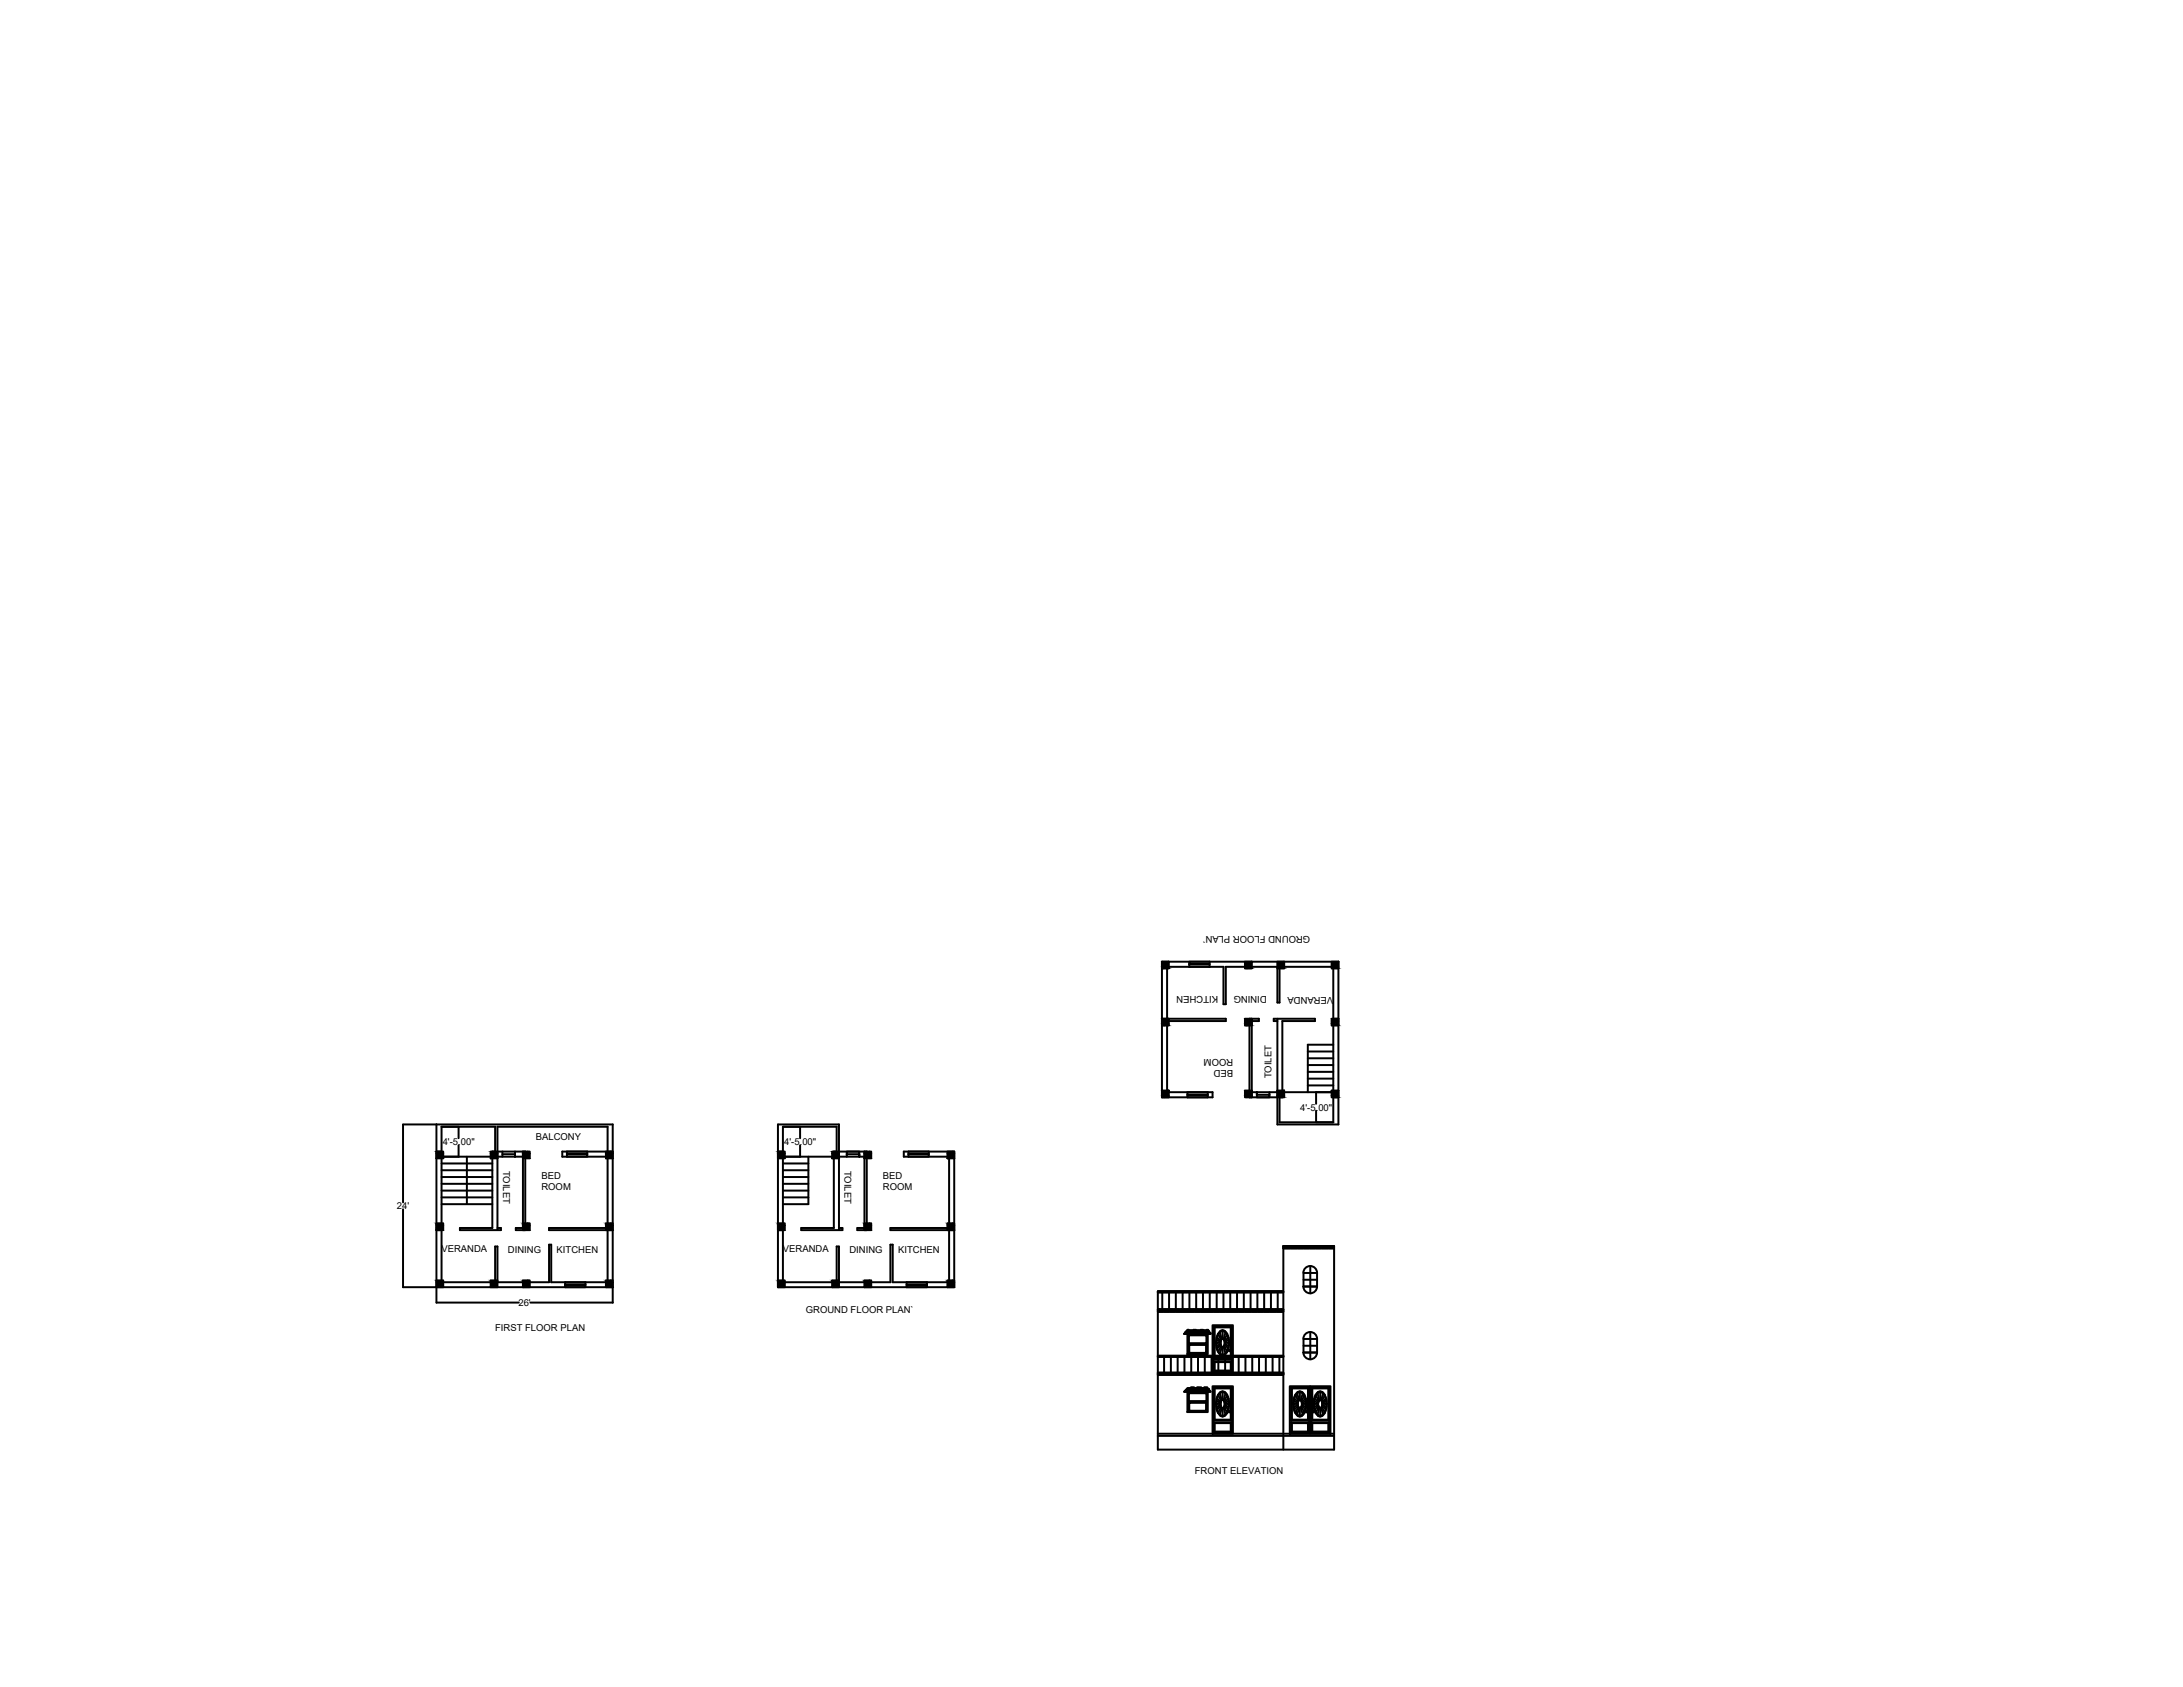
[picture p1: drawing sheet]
<svg xmlns="http://www.w3.org/2000/svg" width="279mm" height="216mm" viewBox="0 0 279 216" stroke-linecap="round" stroke-linejoin="round" font-family="sans-serif">
<defs><g id="words">
<g font-size="1.2">
<text x="167.7" y="119.8" transform="rotate(180 167.7 119.8)">GROUND FLOOR PLAN`</text>
<text x="155.9" y="127.5" transform="rotate(180 155.9 127.5)">KITCHEN</text>
<text x="162.1" y="127.5" transform="rotate(180 162.1 127.5)">DINING</text>
<text x="170.6" y="127.6" transform="rotate(180 170.6 127.6)">VERANDA</text>
<text x="157.8" y="136.9" transform="rotate(180 157.8 136.9)">BED</text>
<text x="157.8" y="135.5" transform="rotate(180 157.8 135.5)">ROOM</text>
<text x="162.8" y="138" transform="rotate(-90 162.8 138)">TOILET</text>
<text x="166.4" y="142.1">4'-5.00&quot;</text>
<text x="56.7" y="146.6">4'-5.00&quot;</text>
<text x="64.4" y="149.8" transform="rotate(90 64.4 149.8)">TOILET</text>
<text x="68.6" y="145.9">BALCONY</text>
<text x="100.4" y="146.6">4'-5.00&quot;</text>
<text x="108.1" y="149.8" transform="rotate(90 108.1 149.8)">TOILET</text>
<text x="50.8" y="154.8">24'</text>
<text x="69.3" y="150.9">BED</text>
<text x="69.3" y="152.4">ROOM</text>
<text x="113" y="150.9">BED</text>
<text x="113" y="152.4">ROOM</text>
<text x="56.5" y="160.2">VERANDA</text>
<text x="65" y="160.3">DINING</text>
<text x="71.2" y="160.4">KITCHEN</text>
<text x="100.2" y="160.2">VERANDA</text>
<text x="108.7" y="160.3">DINING</text>
<text x="115" y="160.4">KITCHEN</text>
<text x="66.4" y="167.1">26'</text>
<text x="63.4" y="170.3">FIRST FLOOR PLAN</text>
<text x="103.1" y="168">GROUND FLOOR PLAN`</text>
<text x="152.9" y="188.6">FRONT ELEVATION</text>
</g>
</g></defs>
<!-- layer: 0 -->
<g fill="none" stroke="#000" stroke-width=".25">
<path d="M148.7 123.1h.9v.8h-.9zM148.7 139.6h.9v.8h-.9zM148.7 130.4h.9v.8h-.9zM149.4 130.4v-6.7h7.2v4.8h.3v-4.8h6.6v4.6h.3v-4.6h6.8v19.9h-6.8v-3.2h.3v-9.7h4.2v-.3h-5.3v.3h.5M152.2 123.7v-.6h2.6v.6M152.2 123.4h2.6M159.3 139.6h.9v.8h-.9zM159.3 130.4h.9v.8h-.9zM159.3 123.1h.9v.8h-.9zM160.2 139.8h3.3M162.5 139.8v.6h-1.6v-.6v.3h1.6M163.5 123.1h.9v.8h-.9z"/>
<path d="M163.5 139.6h.9v.8h-.9zM164.1 139.8h6.5M167.4 138.9h3.2M167.4 138h3.2M167.4 137.2h3.2M167.4 136.3h3.2M167.4 135.4h3.2M167.4 134.6h3.2M168.4 139.8v1.5M170.4 123.1h.9v.8h-.9zM170.4 130.4h.9v.8h-.9zM170.4 139.6h.9v.8h-.9z"/>
<path d="M170.6 130.7h.7M170.6 130.4h.7M170.6 133.7h-3.2v6.1M171.3 123.1v20.8h-7.8v-13.5M171.3 123.1h-22.6v17.3h6.5v-.6h-5.8v-9.1h7.5v-.3h-8.2M51.6 154.8v9.9h26.8M51.6 143.9h26.8v22.8M51.6 143.9v10M55.9 156.6h.8v.8h-.8zM55.9 147.4h.8v.8h-.8zM55.9 157.2h.6M55.9 157.4h.6"/>
<path d="M55.9 147.4h.6M55.9 143.9v22.8M56.5 148h6.5M56.5 148.9h6.5M56.5 149.8h6.5M56.5 150.6h6.5M56.5 151.5h6.5M56.5 152.4h6.5M56.5 153.2h6.5M56.5 154.1h6.5M58.7 144.2v1.5M58.7 146.6v1.4"/>
<path d="M59.8 148v6.1M62.8 147.4h.9v.8h-.9zM63.7 157.2h.4v.2h-5.2v-.2h4.1v-9.8h.4v-3.2h-6.9v19.9h6.9v-4.6h.3v4.6h6.6v-4.8h.2v4.8h7.3v-6.7M63.7 147.4h3.5v10h-1.2v-.2h.9v-9.8M63.7 148h3.2M64.3 147.4v.6M65.9 147.4v.6v-.3h-1.6M66.9 147.4h.9v.8h-.9zM66.9 156.6h.9v.8h-.9zM72.6 147.4v.6h2.6v-.6M72.6 147.7h2.6M77.6 147.4h.8v.8h-.8z"/>
<path d="M77.6 156.6h.8v.8h-.8zM77.8 147.4v-3.2h-14.1v13.2M78.4 147.4h-6.4v.6h5.8v9.2h-7.5v.2h8.1M99.6 156.6h.8v.8h-.8zM99.6 147.4h.8v.8h-.8zM99.6 157.2h.6M99.6 157.4h.6M99.6 147.4h.6M100.2 148h6.5M100.2 148.9h3.3M100.2 149.8h3.3M100.2 150.6h3.3"/>
<path d="M100.2 151.5h3.3M100.2 152.4h3.3M100.2 153.2h3.3M102.4 144.2v1.5M102.4 146.6v1.4M103.5 148v6.1h-3.3M106.5 147.4h.9v.8h-.9zM107.4 157.4v-13.5h-7.8v20.8M107.4 157.2h.4v.2h-5.2v-.2h4.1v-9.8h.4v-3.2h-6.9v19.9h6.9v-4.6h.3v4.6h6.6v-4.8h.3v4.8h7.2v-6.7M107.4 147.4h3.5v10h-1.2v-.2h.9v-9.8M107.4 148h3.2M108.4 147.7h1.6v.3v-.6h-1.6v.6"/>
<path d="M110.6 147.4h.9v.8h-.9zM110.6 156.6h.9v.8h-.9zM116.3 147.4v.6h2.6v-.6M116.3 147.7h2.6M121.3 147.4h.8v.8h-.8zM121.3 156.6h.8v.8h-.8zM122.1 157.4h-8.1v-.2h7.5v-9.2h-5.8v-.6h6.4v17.3h-22.5M152 140.4v-.6h2.6v.6M152 140.1h2.6M152 140.2h2.6M160.2 140.4v-9.7h.9v-.3h-1.2v10h3.6M164.3 159.5h6.5v26h-22.6v-20.2h16.1l-.2 .1"/>
<path d="M164.3 159.5v26M164.3 159.5h.1M164.4 159.5l-.1 .1M164.4 159.5l-.1 .2M164.5 159.5l-.2 .3h6.5M164.6 159.5l-.3 .3M164.7 159.5l-.3 .3M164.8 159.5l-.3 .3M164.9 159.5l-.3 .3M165 159.5l-.3 .3M165.1 159.5l-.3 .3M165.2 159.5l-.3 .3"/>
<path d="M165.3 159.5l-.3 .3M165.4 159.5l-.3 .3M165.5 159.5l-.3 .3M165.6 159.5l-.3 .3M165.7 159.5l-.3 .3M165.8 159.5l-.3 .3M165.9 159.5l-.3 .3M166 159.5l-.3 .3M166.1 159.5l-.3 .3M166.2 159.5l-.3 .3M166.3 159.5l-.3 .3M166.3 159.5l-.2 .3"/>
<path d="M166.4 159.5l-.3 .3M166.5 159.5l-.3 .3M166.6 159.5l-.3 .3M166.7 159.5l-.3 .3M166.8 159.5l-.3 .3M166.9 159.5l-.3 .3M167 159.5l-.3 .3M167 159.5l-.2 .3M167.1 159.5l-.2 .3M167.2 159.5l-.3 .3M167.3 159.5l-.3 .3M167.4 159.5l-.3 .3"/>
<path d="M167.5 159.5l-.3 .3M167.6 159.5l-.3 .3M167.7 159.5l-.3 .3M167.8 159.5l-.3 .3M167.9 159.5l-.3 .3M168 159.5l-.3 .3M168 159.5l-.2 .3M168.1 159.5l-.3 .3M168.2 159.5l-.3 .3M168.3 159.5l-.3 .3M168.4 159.5l-.3 .3M168.4 142.1v1.5"/>
<path d="M168.5 159.5l-.3 .3M168.6 159.5l-.3 .3M168.7 159.5l-.3 .3M168.7 159.5l-.2 .3M168.8 159.5l-.2 .3M168.9 159.5l-.3 .3M169 159.5l-.3 .3M169.1 159.5l-.3 .3M169.2 159.5l-.3 .3M169.3 159.5l-.3 .3M169.4 159.5l-.3 .3M169.5 159.5l-.3 .3"/>
<path d="M169.6 159.5l-.3 .3M169.7 159.5l-.3 .3M169.7 159.5l-.2 .3M169.8 159.5l-.3 .3M169.9 159.5l-.3 .3M170 159.5l-.3 .3M170.1 159.5l-.3 .3M170.2 159.5l-.3 .3M170.3 159.5l-.3 .3M170.4 159.5l-.3 .3M170.4 159.5l-.2 .3M170.5 159.5l-.3 .3"/>
<path d="M170.6 159.5l-.3 .3M170.6 140.4h.7M170.7 159.5l-.3 .3M170.8 159.5l-.3 .3M170.8 159.6l-.2 .2M170.8 159.7l-.1 .1M55.9 163.9h.8v.8h-.8zM55.9 166.7h10.5M62.8 163.9h.9v.8h-.9zM66.9 163.9h.9v.8h-.9zM67.9 166.7h10.5M72.3 164.1v.6h2.6v-.6"/>
<path d="M72.3 164.5h2.6M72.3 164.4h2.6M77.6 163.9h.8v.8h-.8zM99.6 163.9h.8v.8h-.8zM106.5 163.9h.9v.8h-.9zM110.6 163.9h.9v.8h-.9zM116 164.1v.6h2.6v-.6M116 164.5h2.6M116 164.4h2.6M121.3 163.9h.8v.8h-.8zM148.2 173.5h16.1M148.2 173.6h16.1"/>
<path d="M148.2 175.7h16.1M148.2 175.8h16.1M148.2 175.9h16.1M148.2 176h16.1M148.2 167.6h16.1l-.3 .3M148.2 165.4h16.1M148.2 167.6h.1M148.2 165.3h.1M148.3 167.6h-.1M148.3 165.3l-.1 .1M148.3 167.6l-.1 .1M148.4 165.3l-.2 .1"/>
<path d="M148.4 167.6l-.2 .2M148.4 165.3l-.1 .1M148.5 167.6l-.3 .2 16.1 .1M148.5 165.3l-.2 .1M148.5 167.6l-.3 .3M148.6 165.3l-.2 .1M148.6 167.6l-.3 .3M148.6 165.3l-.1 .1M148.7 167.6l-.3 .3M148.7 165.3l-.2 .1M148.7 165.3l-.1 .1M148.8 165.4v2.2"/>
<path d="M148.8 167.6l-.3 .3M148.9 165.3l-.2 .1M148.9 167.6l-.3 .3M148.9 165.3l-.1 .1M149 167.6l-.3 .3M149 165.3l-.1 .1M149 173.6v2.1M149.1 165.3l-.2 .1M149.1 167.6l-.3 .3M149.1 165.3l-.1 .1M149.2 167.6l-.3 .3M149.2 165.3l-.1 .1"/>
<path d="M149.2 167.6l-.2 .3M149.3 165.3l-.2 .1M149.3 167.6l-.3 .3M149.4 165.3l-.2 .1M149.4 167.6l-.3 .3M149.5 165.3l-.2 .1M149.5 167.6l-.3 .3M149.5 165.3l-.1 .1M149.6 167.6l-.3 .3M149.6 165.3l-.1 .1M149.6 167.6l-.2 .3M149.7 167.6l-.3 .3"/>
<path d="M149.7 165.3l-.1 .1v2.2M149.8 167.6l-.3 .3M149.8 165.3l-.2 .1M149.9 173.6v2.1M149.9 165.3l-.2 .1M149.9 167.6l-.3 .3M149.9 165.3l-.1 .1M150 165.3l-.1 .1M150 167.6l-.2 .3M150.1 165.3l-.2 .1M150.1 167.6l-.3 .3M150.1 165.3l-.1 .1"/>
<path d="M150.2 167.6l-.3 .3M150.2 165.3l-.2 .1M150.3 165.3l-.2 .1M150.3 167.6l-.3 .3M150.3 165.3l-.1 .1M150.3 167.6l-.2 .3M150.4 165.3l-.2 .1M150.4 167.6l-.3 .3M150.4 165.3l-.1 .1M150.5 165.4v2.2l-.3 .3M150.5 165.3l-.1 .1M150.6 167.6l-.3 .3"/>
<path d="M150.6 165.3l-.2 .1M150.7 165.3l-.2 .1M150.7 167.6l-.3 .3M150.7 165.3l-.1 .1M150.7 173.6v2.1M150.8 167.6l-.3 .3M150.8 165.3l-.2 .1M150.9 167.6l-.3 .3M150.9 165.3l-.1 .1M150.9 167.6l-.2 .3M151 165.3l-.2 .1M151 167.6l-.3 .3"/>
<path d="M151 165.3l-.1 .1M151.1 167.6l-.3 .3M151.1 165.3l-.2 .1M151.2 165.3l-.2 .1M151.2 167.6l-.3 .3M151.2 165.3l-.1 .1M151.3 167.6l-.3 .3M151.3 165.3l-.1 .1M151.4 167.6l-.4 .3M151.4 165.3l-.1 .1M151.5 167.6l-.3 .3M151.5 165.3l-.2 .1 .1 2.2"/>
<path d="M151.6 167.6l-.3 .3M151.6 173.6v2.1M151.6 165.3l-.2 .1M151.6 170.7h.1M151.6 167.6l-.2 .3M151.7 170.6h.1M151.7 170.7h.1M151.7 178h.1M151.7 165.3l-.1 .1M151.7 167.6l-.3 .3M151.7 178v.1M151.8 167.6l-.3 .3"/>
<path d="M151.8 170.6h.1M151.8 170.7h.1M151.8 170.4h.1M151.8 177.9h.1M151.8 165.3l-.1 .1M151.9 170.4h.1M151.9 170.5h.1M151.9 170.6h.1M151.9 178h.1M151.9 178.1h.1M151.9 167.6l-.3 .3M151.9 165.3l-.2 .1"/>
<path d="M151.9 170.5h-.1M151.9 170.6h-.1M151.9 177.9h-.1M151.9 178h-.1M151.9 178l-.1 .1M151.9 170.7h.1M151.9 177.8v.1M151.9 177.9h.1M151.9 170.3h.1M152 165.3l-.2 .1M152 170.7h2.6v2.6h-2.6zM152 178.1h2.6v2.6h-2.6z"/>
<path d="M152 178.1h-.4l.4-.4h2.6l.3 .4h-.3M152 170.3h.1M152 170.4h.1M152 170.5h.1M152 170.6h.1M152 178h.1M152 178.1h.1M152 170.7h-.4l.4-.4h2.6l.3 .4M152 167.6l-.3 .3M152 170.4h-.1M152 178h-.1M152 170.5h-.1"/>
<path d="M152 170.6h-.1M152 177.7h-.1M152 177.8h-.1M152 177.9h-.1M152 178l-.1 .1M152 177.8v.1M152 177.9h.1M152 177.7h.1M152.1 170.8h2.4v1.2h-2.4zM152.1 178.2h2.4v1.2h-2.4zM152.1 165.3l-.2 .1M152.1 170.3h.1"/>
<path d="M152.1 170.4h.1M152.1 170.5h.1M152.1 170.6h.1M152.1 178h.1M152.1 178.1h.1M152.1 172h2.3v1.2h-2.3zM152.1 179.4h2.3v1.2h-2.3zM152.1 167.6l-.3 .3M152.1 165.3l-.1 .1M152.1 178h-.1M152.1 170.3h-.1M152.1 170.4h-.1"/>
<path d="M152.1 170.5h-.1M152.1 170.6h-.1M152.1 170.7h-.1M152.1 177.7h-.1M152.1 177.8h-.1M152.1 177.9h-.1M152.1 178l-.1 .1M152.1 177.8v.1M152.1 177.9h.1M152.2 170.9h2.2v1h-2.2zM152.2 178.3h2.2v1h-2.2zM152.2 167.6l-.3 .3"/>
<path d="M152.2 177.7h.1M152.2 172.1h2.2v1h-2.2zM152.2 179.5h2.2v1h-2.2zM152.2 165.3l-.1 .1M152.2 165.4l.1 2.2-.3 .3M152.3 178.1h.1M152.3 170.5h-.1M152.3 170.7h-.1M152.3 177.9h-.1M152.3 178h-.1M152.3 178l-.1 .1M152.3 165.3l-.2 .1"/>
<path d="M152.3 170.6h-.1M152.3 177.8h-.1M152.3 170.3h-.1M152.3 170.4h-.1M152.3 177.7h-.1M152.3 177.8l-.1 .1M152.3 167.6l-.3 .3M152.3 177.7h.1M152.4 167.6l-.3 .3M152.4 178.1h.1M152.4 165.3l-.2 .1M152.4 170.4h-.1"/>
<path d="M152.4 170.5h-.1M152.4 170.7h-.1M152.4 177.8h-.1M152.4 177.8l-.1 .1M152.4 177.9h-.1M152.4 170.6h-.1M152.4 178h-.1M152.4 170.3h-.1M152.4 177.7h-.1M152.4 178l-.1 .1M152.4 170.6h.1M152.4 170.7h.1"/>
<path d="M152.4 177.7h.1M152.4 177.8h.1M152.4 177.9h.1M152.5 173.6v2.1M152.5 165.3l-.2 .1M152.5 167.6l-.3 .3M152.5 178.1h.1M152.5 177.7h-.1M152.5 165.3l-.1 .1M152.5 170.6h-.1M152.5 177.8h-.1M152.5 170.3h-.1"/>
<path d="M152.5 170.4h-.1M152.5 170.5h-.1M152.5 170.7h-.1M152.5 177.8l-.1 .1M152.5 177.9h-.1M152.5 178h-.1M152.5 178l-.1 .1M152.5 167.6l-.2 .3M152.6 170.6h.1M152.6 170.7h.1M152.6 177.7h.1M152.6 177.8h.1"/>
<path d="M152.6 177.9h.1M152.6 165.3l-.1 .1M152.6 178.1h.1M152.7 165.3l-.2 .1M152.7 170.3h-.1M152.7 170.4h-.1M152.7 170.5h-.1M152.7 170.6h-.1M152.7 170.7h-.1M152.7 177.7h-.1M152.7 177.8h-.1M152.7 177.8l-.1 .1"/>
<path d="M152.7 177.9h-.1M152.7 178h-.1M152.7 178l-.1 .1M152.7 170.6h.1M152.7 170.7h.1M152.7 177.7h.1M152.7 177.8h.1M152.7 177.9h.1M152.7 167.6l-.3 .3M152.7 165.3l-.1 .1M152.8 170.3h.1M152.8 170.4h.1"/>
<path d="M152.8 170.5h.1M152.8 170.6h.1M152.8 178h.1M152.8 178.1h.1M152.8 167.6l-.3 .3M152.8 165.3l-.2 .1M152.8 170.3h-.1M152.8 170.4h-.1M152.8 170.5h-.1M152.8 170.6h-.1M152.8 170.7h-.1M152.8 177.7h-.1"/>
<path d="M152.8 177.8h-.1M152.8 177.9h-.1M152.8 178h-.1M152.8 178l-.1 .1M152.8 177.8v.1M152.8 177.9h.1M152.8 177.7h.1M152.9 165.3l-.2 .1M152.9 170.3h.1M152.9 170.4h.1M152.9 170.5h.1M152.9 170.6h.1"/>
<path d="M152.9 178h.1M152.9 178.1h.1M152.9 167.6l-.3 .3M152.9 165.3l-.1 .1M152.9 170.3h-.1M152.9 178h-.1M152.9 170.4h-.1M152.9 170.5h-.1M152.9 170.6h-.1M152.9 170.7h-.1M152.9 177.7h-.1M152.9 177.8h-.1"/>
<path d="M152.9 177.9h-.1M152.9 178l-.1 .1M152.9 177.8v.1M152.9 177.9h.1M153 167.6l-.3 .3M153 177.9h.1M153 177.7h.1M153 165.3l-.1 .1M153 170.3h.1M153 170.4h.1M153 170.5h.1M153 170.6h.1"/>
<path d="M153 178h.1M153 178.1h.1M153 170.7h.1M153 177.8h.1M153 178v.1M153 177.8v.1M153.1 165.3l-.2 .1M153.1 167.6l-.3 .3M153.1 177.9h.1M153.1 177.7h.1M153.1 165.3l-.1 .1M153.2 167.6l-.3 .3"/>
<path d="M153.2 177.9h-.1M153.2 178.1h.1M153.2 170.5h-.1M153.2 170.7h-.1M153.2 177.9h.1M153.2 178h-.1M153.2 178l-.1 .1M153.2 165.3l-.2 .1M153.2 170.4h-.1M153.2 170.6h-.1M153.2 177.8h-.1M153.2 170.3h-.1"/>
<path d="M153.2 177.7h-.1M153.2 177.8v.1M153.2 170.6h.1M153.2 170.7h.1M153.2 177.7h.1M153.2 177.8h.1M153.3 165.3l-.2 .1v2.2M153.3 167.6l-.3 .3M153.3 177.9h-.1M153.3 178.1h.1M153.3 177.8h-.1M153.3 177.8v.1"/>
<path d="M153.3 165.3l-.1 .1M153.3 170.6h-.1M153.3 170.3h-.1M153.3 170.4h-.1M153.3 170.5h-.1M153.3 170.7h-.1M153.3 177.7h-.1M153.3 178h-.1M153.3 178l-.1 .1M153.3 177.9h.1M153.3 167.6l-.2 .3M153.3 173.6v2.1"/>
<path d="M153.4 170.6h.1M153.4 170.7h.1M153.4 177.7h.1M153.4 177.8h.1M153.4 177.9h.1M153.4 167.6l-.3 .3M153.4 178.1h.1M153.4 165.3l-.2 .1M153.4 170.3h.1M153.4 170.4h.1M153.4 170.5h.1M153.4 178h.1"/>
<path d="M153.4 178v.1M153.4 177.8v.1M153.5 170.6h.1M153.5 170.7h.1M153.5 177.7h.1M153.5 177.8h.1M153.5 177.9h.1M153.5 167.6l-.3 .3M153.5 165.3l-.1 .1M153.6 178.1h.1M153.6 167.6l-.3 .3M153.6 165.3l-.2 .1"/>
<path d="M153.6 177.9h-.1M153.6 170.3h-.1M153.6 170.4h-.1M153.6 170.5h-.1M153.6 170.6h-.1M153.6 170.7h-.1M153.6 177.7h-.1M153.6 177.8h-.1M153.6 178h-.1M153.6 178l-.1 .1M153.6 177.8l-.1 .1M153.6 177.7h.1"/>
<path d="M153.6 177.9h.1M153.6 165.3l-.1 .1M153.7 170.3h.1M153.7 170.4h.1M153.7 170.5h.1M153.7 170.6h.1M153.7 178h.1M153.7 178.1h.1M153.7 167.6l-.3 .3M153.7 177.9h-.1M153.7 178l-.1 .1M153.7 165.3l-.2 .1"/>
<path d="M153.7 170.3h-.1M153.7 178h-.1M153.7 170.4h-.1M153.7 170.5h-.1M153.7 170.6h-.1M153.7 170.7h-.1M153.7 177.7h-.1M153.7 177.8h-.1M153.7 177.8v.1M153.7 177.9h.1M153.7 177.7h.1M153.8 165.3l-.2 .1"/>
<path d="M153.8 170.3h.1M153.8 170.4h.1M153.8 170.5h.1M153.8 170.6h.1M153.8 178h.1M153.8 178.1h.1M153.8 167.6l-.3 .3M153.8 177.9h-.1M153.8 165.3l-.1 .1M153.8 170.6h-.1M153.8 178h-.1M153.8 170.3h-.1"/>
<path d="M153.8 170.4h-.1M153.8 170.5h-.1M153.8 170.7h-.1M153.8 177.7h-.1M153.8 177.8h-.1M153.8 178l-.1 .1M153.8 177.8v.1M153.8 177.9h.1M153.9 167.6l-.3 .3M153.9 177.9h.1M153.9 177.7h.1M153.9 165.3l-.1 .1"/>
<path d="M153.9 170.3h.1M153.9 170.4h.1M153.9 170.5h.1M153.9 170.6h.1M153.9 178h.1M153.9 178.1h.1M153.9 170.7h.1M153.9 177.8h.1M153.9 178v.1M153.9 177.8v.1M154 165.3l-.2 .1M154 165.4v2.2"/>
<path d="M154 167.6l-.3 .3M154 177.7h.1M154.1 165.3l-.2 .1M154.1 178.1h.1M154.1 170.6h-.1M154.1 170.3h-.1M154.1 170.4h-.1M154.1 177.8h-.1M154.1 177.9h-.1M154.1 178h-.1M154.1 170.5h-.1M154.1 170.7h-.1"/>
<path d="M154.1 177.7h-.1M154.1 177.8l-.1 .1M154.1 178l-.1 .1M154.1 167.6l-.3 .3M154.1 170.6h.1M154.1 170.7h.1M154.1 177.7h.1M154.1 177.8h.1M154.1 177.9h.1M154.2 167.6l-.3 .3M154.2 178.1h.1M154.2 173.6v2.1"/>
<path d="M154.2 165.3l-.2 .1M154.2 177.9h-.1M154.2 177.8h-.1M154.2 170.3h-.1M154.2 170.4h-.1M154.2 170.5h-.1M154.2 170.6h-.1M154.2 170.7h-.1M154.2 177.7h-.1M154.2 177.8l-.1 .1M154.2 178h-.1M154.2 178l-.1 .1"/>
<path d="M154.3 170.6h.1M154.3 170.7h.1M154.3 177.7h.1M154.3 177.8h.1M154.3 177.9h.1M154.3 167.6l-.3 .3M154.3 165.3l-.1 .1M154.3 178.1h.1M154.3 167.6l-.2 .3M154.3 170.3h.1M154.3 170.4h.1M154.3 170.5h.1"/>
<path d="M154.3 177.8v.1M154.3 178h.1M154.3 178v.1M154.4 170.6h.1M154.4 170.7h.1M154.4 177.7h.1M154.4 177.8h.1M154.4 177.9h.1M154.4 167.6l-.3 .3M154.4 165.3l-.1 .1M154.5 170.3h.1M154.5 170.4h.1"/>
<path d="M154.5 170.5h.1M154.5 170.6h.1M154.5 178h.1M154.5 178.1h.1M154.5 167.6l-.3 .3M154.5 165.3l-.2 .1M154.5 170.3h-.1M154.5 170.4h-.1M154.5 170.5h-.1M154.5 170.6h-.1M154.5 170.7h-.1M154.5 177.7h-.1"/>
<path d="M154.5 177.8h-.1M154.5 177.9h-.1M154.5 178h-.1M154.5 178l-.1 .1M154.5 177.8v.1M154.5 177.9h.1M154.5 177.7h.1M154.5 170.7h.4M154.6 165.3l-.2 .1M154.6 170.3h.1M154.6 170.4h.1M154.6 170.5h.1"/>
<path d="M154.6 170.6h.1M154.6 178h.1M154.6 178.1h.1M154.6 167.6l-.3 .3M154.6 170.5h-.1M154.6 165.3l-.1 .1M154.6 170.6h-.1M154.6 170.3h-.1M154.6 170.4h-.1M154.6 177.7h-.1M154.6 177.8h-.1M154.6 177.9h-.1"/>
<path d="M154.6 178h-.1M154.6 178l-.1 .1M154.6 170.7h.1M154.6 177.8v.1M154.6 177.9h.1M154.6 177.8h.1M154.7 170.4h.1M154.7 170.4h-.1M154.7 165.3l-.1 .1M154.7 170.5h.1M154.7 170.6h.1M154.7 177.9h.1"/>
<path d="M154.7 178h.1M154.7 178.1h.1M154.7 167.6l-.3 .3M154.7 170.5h-.1M154.7 170.6h-.1M154.7 177.9h-.1M154.7 178h-.1M154.7 178l-.1 .1M154.7 170.7h.1M154.8 170.5h.1M154.8 167.6l-.3 .3M154.8 177.9h.1"/>
<path d="M154.8 165.3l-.1 .1M154.8 170.6h.1M154.8 178h.1M154.8 165.4v2.2M154.9 167.6l-.3 .3M154.9 165.3l-.2 .1M154.9 170.6h-.1M154.9 178l-.1 .1M154.9 170.7h.1M155 167.6l-.3 .3M155 165.3l-.2 .1M155.1 173.6v2.1"/>
<path d="M155.1 165.3l-.2 .1M155.1 167.6l-.3 .3M155.1 165.3l-.1 .1M155.2 167.6l-.3 .3M155.2 169.6h2.6v6.1h-2.6zM155.2 177.4h2.6v6.1h-2.6zM155.2 165.3l-.1 .1M155.3 167.6l-.3 .3M155.3 165.3l-.2 .1M155.3 173.6h2.3M155.3 174.2l.2 .1v1.1l-.2 .1M155.3 165.3l-.1 .1"/>
<path d="M155.3 175.5h2.3M155.3 169.7h2.3M155.3 174.2h2.3M155.3 174h2.3M155.3 169.7v4.3M155.3 174.2v1.3M155.3 177.6v4.2M155.3 169.7l.2 .2M155.3 177.6h2.3M155.3 177.6l.2 .1M155.4 167.6l-.3 .3M155.4 165.3l-.1 .1"/>
<path d="M155.5 175.4h2M155.5 174.3h2M155.5 173.9h2M155.5 169.9h2M155.5 169.9v4M155.5 177.7v4M155.5 173.9l-.2 .1M155.5 177.7h2M155.5 165.3l-.2 .1M155.5 167.6l-.3 .3M155.5 165.3l-.1 .1M155.6 167.6l-.3 .3"/>
<path d="M155.6 165.3l-.1 .1M155.6 167.6l-.2 .3M155.7 165.3l-.2 .1M155.7 167.6l-.3 .3M155.7 171.9h.5M155.7 179.7h.5M155.7 171.9l.2 1M155.7 179.7a1.42 1.42 0 0 1 .8-1.5 1.32 1.32 0 0 1 .8 1.5l-.1 .6-.2 .4M155.7 179.7l.2 1M155.7 171.5l.5 .2M155.7 179.3l.5 .2M155.7 165.3l-.1 .1"/>
<path d="M155.8 167.6l-.3 .3M155.8 179l.4 .5 .1 .5M155.8 165.3l-.2 .1M155.8 171.2l.5 .4M155.9 165.3l-.2 .1v2.2M155.9 178.5a2.79 2.79 0 0 0-.2 1.8M155.9 173l.3 .4M155.9 167.6l-.3 .3M155.9 165.3l-.1 .1M155.9 172.9a.57 .57 0 0 0 .6 .5 .57 .57 0 0 0 .5-.5M155.9 170.8l.4 .7-.1 .1M155.9 178.6l.4 .7"/>
<path d="M155.9 173.6v2.1M156 167.6l-.3 .3M156 165.3l-.1 .1M156.1 167.6l-.3 .3M156.1 165.3l-.1 .1M156.1 170.5l.3 .9M156.1 178.3l.3 .9M156.2 167.6l-.3 .3M156.2 165.3l-.2 .1M156.2 170.3a.46 .46 0 0 1 .6 0M156.2 178.2l.3-.1 .3 .1 .3 .3M156.2 170.3a2.4 2.4 0 0 0-.3 2.7"/>
<path d="M156.2 178.2l-.3 .3M156.2 170.4l.3-.1 .2 .1M156.2 170.4a1.72 1.72 0 0 0-.5 1.5M156.2 172l-.5 .2M156.2 179.8l-.5 .3M156.2 171.6l.1 .6M156.2 179.5a.25 .25 0 0 1 .3-.4 .25 .25 0 0 1 .2 .4M156.3 172.1l-.5 .5M156.3 179.9l-.5 .5M156.3 165.3l-.2 .1M156.3 171.5a.18 .18 0 0 1 .2-.2 .18 .18 0 0 1 .2 .2M156.3 167.6l-.3 .3"/>
<path d="M156.3 172.2l-.4 .7M156.3 165.3l-.1 .1M156.4 172.4l-.3 .8M156.4 165.3l-.1 .1M156.4 167.6l-.3 .3M156.5 167.6l-.3 .3M156.5 170.3v1M156.5 172.4v1M156.5 178.2v.9M156.5 165.3l-.1 .1M156.5 167.6l-.2 .3M156.6 165.3l-.2 .1"/>
<path d="M156.6 165.4v2.2l-.3 .3M156.6 172.4l.2 .8M156.7 165.3l-.2 .1M156.7 171.5v.4M156.7 167.6l-.3 .3M156.7 172.2l.3 .7M156.7 179.5v.2M156.7 172.1l.5 .5M156.7 172l.5 .2M156.7 179.9l.5 .5M156.7 179.8l.5 .3M156.7 171.9a.31 .31 0 0 1 0 .3 .31 .31 0 0 1-.4 .1v-.1"/>
<path d="M156.7 179.7a.31 .31 0 0 1 0 .3 .31 .31 0 0 1-.4 .1v-.1M156.8 170.4a2.29 2.29 0 0 1 .2 2.5M156.8 171.9h.5M156.8 179.7h.5M156.8 170.3a1.91 1.91 0 0 1 .5 1.6M156.8 173.6v2.1M156.8 165.3l-.2 .1M156.8 167.6l-.3 .3M156.8 170.5l-.2 .9M156.8 178.3l-.2 .9M156.9 167.6l-.3 .3M156.9 165.3l-.1 .1"/>
<path d="M157 165.3l-.2 .1M157 167.6l-.3 .3M157 165.3l-.1 .1M157.1 170.8l-.4 .7M157.1 178.6l-.4 .7M157.1 178.5l.1 .5 .1 .7M157.1 173l-.3 .4a.46 .46 0 0 1-.6 0M157.1 167.6l-.3 .3M157.1 165.3l-.1 .1M157.2 165.3l-.2 .1M157.2 167.6l-.3 .3M157.2 171.2l-.5 .4"/>
<path d="M157.2 179l-.5 .4M157.2 165.3l-.1 .1M157.2 167.6l-.2 .3M157.3 171.5l-.6 .2M157.3 179.3l-.6 .3M157.3 171.9l-.1 .6-.1 .5M157.3 179.7l-.1 .6M157.3 165.3l-.1 .1M157.3 167.6l-.2 .3M157.4 165.3l-.2 .1M157.4 167.6l-.3 .3M157.4 165.3l-.1 .1"/>
<path d="M157.5 165.4v2.2M157.5 167.6l-.3 .3M157.5 165.3l-.2 .1M157.5 173.9l.1 .1M157.5 169.9v4M157.5 177.7v4M157.6 165.3l-.2 .1M157.6 167.6l-.3 .3M157.6 174.2l-.1 .1v1.1l.1 .1M157.6 169.7v4.3M157.6 174.2v1.3M157.6 177.6v4.2"/>
<path d="M157.6 169.7l-.1 .2M157.6 177.6l-.1 .1M157.6 167.6l-.2 .3M157.7 173.6v2.1M157.7 165.3l-.2 .1M157.7 167.6l-.3 .3M157.7 165.3l-.1 .1M157.8 167.6l-.3 .3M157.8 165.3l-.1 .1M157.9 167.6l-.3 .3M157.9 165.3l-.2 .1M158 165.3l-.2 .1"/>
<path d="M158 167.6l-.3 .3M158 165.3l-.1 .1M158 167.6l-.2 .3M158.1 165.3l-.2 .1M158.1 167.6l-.3 .3M158.1 165.3l-.1 .1M158.2 167.6l-.3 .3M158.2 165.3l-.1 .1M158.3 165.3l-.2 .1M158.3 167.6l-.3 .3M158.3 165.3l-.1 .1M158.4 167.6l-.3 .3"/>
<path d="M158.4 165.3l-.2 .1M158.5 165.3l-.2 .1v2.2M158.5 167.6l-.3 .3M158.5 165.3l-.1 .1M158.5 173.6v2.1M158.6 167.6l-.3 .3M158.6 165.3l-.1 .1M158.7 167.6l-.3 .3M158.8 165.3l-.2 .1M158.8 167.6l-.3 .3M158.9 165.3l-.2 .1M158.9 167.6l-.3 .3"/>
<path d="M158.9 165.3l-.1 .1M158.9 167.6l-.2 .3M159 165.3l-.1 .1M159 167.6l-.2 .3M159.1 167.6l-.3 .3M159.1 165.3l-.1 .1M159.2 165.3l-.2 .1M159.2 165.4v2.2l-.3 .3M159.2 167.6l-.3 .3M159.3 165.3l-.2 .1M159.3 167.6l-.3 .3M159.3 165.3l-.1 .1"/>
<path d="M159.4 165.3l-.1 .1M159.4 173.6v2.1M159.4 167.6l-.3 .3M159.5 167.6l-.3 .3M159.6 167.6l-.3 .3M159.6 165.3l-.2 .1M159.7 165.3l-.2 .1M159.7 167.6l-.3 .3M159.7 165.3l-.1 .1M159.8 165.3l-.2 .1M159.8 167.6l-.3 .3M159.8 165.3l-.1 .1"/>
<path d="M159.9 167.6l-.3 .3M159.9 165.3l-.1 .1M160 167.6l-.3 .3M160 165.3l-.2 .1M160 165.3l-.1 .1M160.1 167.6l-.3 .3M160.1 165.3l-.2 .1M160.2 165.3l-.2 .1 .1 2.2M160.2 167.6l-.3 .3M160.2 165.3l-.1 .1M160.3 167.6l-.3 .3M160.3 173.6v2.1"/>
<path d="M160.4 165.3l-.2 .1M160.4 167.6l-.3 .3M160.4 165.3l-.1 .1M160.5 167.6l-.3 .3M160.5 165.3l-.2 .1M160.6 165.3l-.2 .1M160.6 167.6l-.3 .3M160.6 165.3l-.1 .1M160.6 167.6l-.2 .3M160.7 165.3l-.2 .1M160.7 167.6l-.3 .3M160.7 165.3l-.1 .1"/>
<path d="M160.8 167.6l-.3 .3M160.8 165.3l-.1 .1M160.9 167.6l-.3 .3M160.9 165.3l-.2 .1M160.9 165.4v2.2l-.3 .3M161 165.3l-.2 .1M161 167.6l-.3 .3M161 165.3l-.1 .1M161.1 167.6l-.3 .3M161.1 165.3l-.1 .1M161.1 173.6v2.1M161.2 167.6l-.3 .3"/>
<path d="M161.2 165.3l-.1 .1M161.2 167.6l-.2 .3M161.3 165.3l-.2 .1M161.3 167.6l-.3 .3M161.4 165.3l-.2 .1M161.4 167.6l-.3 .3M161.5 165.3l-.2 .1M161.5 167.6l-.3 .3M161.5 165.3l-.1 .1M161.6 167.6l-.3 .3M161.6 165.3l-.1 .1M161.6 167.6l-.2 .3"/>
<path d="M161.7 167.6l-.3 .3M161.7 165.3l-.1 .1M161.8 167.6l-.3 .3M161.8 165.3l-.2 .1M161.8 165.4v2.2l-.3 .3M161.9 165.3l-.2 .1M161.9 167.6l-.3 .3M161.9 165.3l-.1 .1M162 165.3l-.1 .1M162 173.6v2.1M162 167.6l-.2 .3M162.1 165.3l-.2 .1"/>
<path d="M162.1 167.6l-.3 .3M162.2 167.6l-.3 .3M162.2 165.3l-.2 .1M162.3 165.3l-.2 .1M162.3 167.6l-.3 .3M162.3 165.3l-.1 .1M162.3 167.6l-.2 .3M162.4 165.3l-.2 .1M162.4 167.6l-.3 .3M162.4 165.3l-.1 .1M162.5 167.6l-.3 .3M162.5 165.3l-.1 .1"/>
<path d="M162.6 165.3l-.2 .1M162.6 167.6l-.3 .3M162.6 165.3l-.1 .1M162.7 165.3l-.1 .1M162.7 167.6l-.3 .3M162.8 165.3l-.2 .1M162.8 167.6l-.3 .3M162.8 165.3l-.1 .1v2.2l-.3 .3M162.9 167.6l-.3 .3M162.9 173.6v2.1M162.9 167.6l-.2 .3M163 165.3l-.2 .1"/>
<path d="M163 167.6l-.3 .3M163 165.3l-.1 .1M163.1 167.6l-.3 .3M163.1 165.3l-.2 .1M163.2 165.3l-.2 .1M163.2 167.6l-.3 .3M163.2 165.3l-.1 .1M163.3 167.6l-.3 .3M163.3 165.3l-.1 .1M163.4 167.6l-.3 .3M163.4 165.3l-.1 .1M163.5 167.6l-.3 .3"/>
<path d="M163.5 165.3l-.2 .1M163.5 165.4v2.2M163.6 165.3l-.2 .1M163.6 167.6l-.3 .3M163.6 165.3l-.1 .1M163.6 167.6l-.2 .3M163.7 167.6l-.3 .3M163.7 165.3l-.1 .1M163.7 173.6v2.1M163.8 167.6l-.3 .3M163.8 165.3l-.1 .1M163.9 167.6l-.3 .3"/>
<path d="M163.9 165.3l-.2 .1M164 165.3l-.2 .1M164 167.6l-.3 .3M164 165.3l-.1 .1M164.1 165.3l-.2 .1M164.1 167.6l-.3 .3M164.1 165.3l-.1 .1M164.2 167.6l-.3 .3M164.2 165.3l-.1 .1M164.3 165.4h-.1M164.3 167.7l-.2 .2M164.3 167.8l-.1 .1"/>
<path d="M164.3 167.6l-.3 .3M164.3 167.8l-.2 .1M165.1 177.4h2.6v6.1h-2.6zM165.2 177.6h2.3M165.2 177.6v4.2M165.2 177.6l.2 .1M165.4 177.7h2M165.4 177.7v4M165.6 179.7a1.42 1.42 0 0 1 .8-1.5 1.32 1.32 0 0 1 .8 1.5l-.1 .6-.2 .4M165.6 179.7l.2 1M165.6 179.7h.5M165.6 179.3l.5 .2"/>
<path d="M165.7 179l.4 .5 .1 .5-.4 .8M165.8 178.5a2.79 2.79 0 0 0-.2 1.8M165.8 178.6l.4 .7M166 178.3l.3 .9M166.1 178.2l.3-.1 .3 .1 .3 .3M166.1 178.2l-.3 .3M166.1 179.8l-.5 .3M166.1 179.9l-.4 .5M166.2 179.3a.23 .23 0 0 1 .3-.1 .23 .23 0 0 1 .1 .3M166.2 179.3l-.1 .2M166.4 178.2v.9M166.6 179.9l.5 .5"/>
<path d="M166.6 179.8l.6 .3M166.6 179.7h.6M166.7 178.3l-.2 .9M166.8 173.1a.88 .88 0 0 0 .9 .9 .88 .88 0 0 0 .9-.9M166.8 171.3a.88 .88 0 0 1 .9-.8 .88 .88 0 0 1 .9 .8M166.8 164.6a.88 .88 0 0 0 .9 .9 .88 .88 0 0 0 .9-.9M166.8 162.9a.88 .88 0 0 1 .9-.9 .88 .88 0 0 1 .9 .9M166.8 173.1h1.8M166.8 172.2h1.8M166.8 164.6h1.8M166.8 163.8h1.8M166.9 178.6l-.3 .7"/>
<path d="M167 178.5l.1 .5 .1 .7M167.1 179l-.5 .5a.47 .47 0 0 1-.3 .7M167.2 179.3l-.6 .3M167.2 179.7l-.1 .6M167.4 177.7v4M167.5 177.6v4.2M167.5 177.6l-.1 .1M167.7 177.4h2.6v6.1h-2.6zM167.7 162v3.5M167.7 170.5v3.5M167.9 177.6h2.2M167.9 177.6v4.2"/>
<path d="M167.9 177.6l.1 .1M168 177.7h2M168 177.7v4M168.2 179.7h.5M168.2 179.7l.1 .6 .1 .4M168.2 179l-.1 .7 .1 .6M168.2 179.3l.5 .3M168.3 179l.4 .4M168.4 178.5l-.2 .5M168.4 178.6l.4 .7M168.6 171.4h-1.8v1.7M168.6 171.4v1.7h-1.8"/>
<path d="M168.6 162.9h-1.8v1.7M168.6 162.9v1.7h-1.8M168.6 178.3l.3 .9M168.7 178.2a1.72 1.72 0 0 0-.5 1.5M168.7 179.8l-.5 .3M168.7 179.5l.1 .5M168.7 179.9l-.4 .5M168.8 179.3l-.1 .2M169 178.2h-.3M169 178.2a1.48 1.48 0 0 1 .7 1.7 1.29 1.29 0 0 1-.7 1.3M169 179.1l-.2 .2M169 179.1l.1 .2"/>
<path d="M169 178.2v.9M169.2 179.3v.2M169.2 179.5v.2M169.2 179.9l.5 .5M169.2 179.7v.3l.3 .8M169.2 178.2l-.4-.1-.4 .4M169.2 179.7h.6M169.2 179.8l.6 .3M169.3 178.2l.3 .3M169.3 178.3l-.2 .9M169.5 178.6l-.3 .7M169.6 178.5a2.58 2.58 0 0 1 .2 1.8"/>
<path d="M169.7 179l-.5 .4M169.8 179.3l-.6 .2M170 177.7v4M170.1 177.6v4.2M170.1 177.6l-.1 .1M148.2 183.8h22.6M148.2 183.5h22.6M155.3 182l.2 .1v1.1l-.2 .1M155.3 182v1.3M155.3 183.3h2.3M155.3 182h2.3M155.3 181.8h2.3"/>
<path d="M155.5 183.2h2M155.5 182.1h2M155.5 181.7h2M155.5 181.7l-.2 .1M155.7 180.3l.2 .5 .3 .4M155.9 180.7a.56 .56 0 0 0 .6 .5 .56 .56 0 0 0 .5-.5M156.2 181.2a.46 .46 0 0 0 .6 0M156.3 180.1l-.4 .7M156.4 180.2l-.3 .8M156.5 180.2v1M156.6 180.2l.2 .8M156.7 180.1l.3 .7"/>
<path d="M157.2 180.3l-.1 .5-.3 .4M157.5 181.7l.1 .1M157.6 182l-.1 .1v1.1l.1 .1M157.6 182v1.3M165.2 182l.2 .1v1.1l-.2 .1M165.2 183.3h2.3M165.2 182h2.3M165.2 181.8h2.3M165.2 182v1.3M165.4 183.2h2M165.4 182.1h2M165.4 181.7h2"/>
<path d="M165.4 181.7l-.2 .1M165.6 180.3l.2 .5 .3 .4M165.8 180.7a.56 .56 0 0 0 .6 .5 .56 .56 0 0 0 .5-.5M166.1 181.2a.46 .46 0 0 0 .5 0M166.2 180l.1 .2M166.3 180.2l-.3 .8M166.4 180.2v1M166.5 180.2l.2 .8M166.6 180.1l.3 .7M167.1 180.3l-.1 .5-.3 .4M167.4 181.7l.1 .1M167.5 182l-.1 .1v1.1l.1 .1"/>
<path d="M167.5 182v1.3M167.9 182l.1 .1v1.1l-.1 .1M167.9 183.3h2.2M167.9 182h2.2M167.9 181.8h2.2M167.9 182v1.3M168 181.7l-.1 .1M168 183.2h2M168 182.1h2M168 181.7h2M168.2 180.3l.1 .4 .4 .5M168.4 180.7l.3 .4"/>
<path d="M168.7 181.2a.46 .46 0 0 0 .5 0M168.7 181.1l.3 .1M168.8 180.1l-.4 .7M168.8 180l.1 .2M168.9 180.2l-.3 .8M168.9 180.2h.1M169 180.2v1M169.1 180.2l.2 .8M169.1 180l-.1 .2M169.7 180.3l-.1 .5-.3 .4M170 181.7l.1 .1M170.1 182l-.1 .1v1.1l.1 .1"/>
<path d="M170.1 182v1.3"/>
<circle cx="157.3" cy="172.8" r=".1"/>
<circle cx="157.3" cy="180.7" r=".1"/>
<circle cx="167.2" cy="180.7" r=".1"/>
<circle cx="168.1" cy="180.7" r=".1"/>
</g>
<g fill="#000" stroke="#000" stroke-width=".13">
<path d="M148.7 123.7v.2h.2zM148.7 123.7h.2v.2z"/>
<path d="M148.7 123.1v.6h.9zM148.7 123.1h.9v.6z"/>
<path d="M148.7 131v.2h.2zM148.7 131h.2v.2z"/>
<path d="M148.7 130.4v.6h.9zM148.7 130.4h.9v.6z"/>
<path d="M148.9 123.7v.2h.7zM148.9 123.7h.7v.2z"/>
<path d="M148.9 131v.2h.7zM148.9 131h.7v.2z"/>
<path d="M159.3 131v.2h.3zM159.3 131h.3v.2z"/>
<path d="M159.3 130.4v.6h.9zM159.3 130.4h.9v.6z"/>
<path d="M159.3 123.7v.2h.3zM159.3 123.7h.3v.2z"/>
<path d="M159.3 123.1v.6h.9zM159.3 123.1h.9v.6z"/>
<path d="M159.6 131v.2h.6zM159.6 131h.6v.2z"/>
<path d="M159.6 123.7v.2h.6zM159.6 123.7h.6v.2z"/>
<path d="M163.5 123.7v.2h.2zM163.5 123.7h.2v.2z"/>
<path d="M163.5 123.1v.6h.9zM163.5 123.1h.9v.6z"/>
<path d="M163.7 123.7v.2h.7zM163.7 123.7h.7v.2z"/>
<path d="M170.4 123.7v.2h.2zM170.4 123.7h.2v.2z"/>
<path d="M170.4 123.1v.6h.9zM170.4 123.1h.9v.6z"/>
<path d="M170.4 131v.2h.2zM170.4 131h.2v.2z"/>
<path d="M170.4 130.4v.6h.9zM170.4 130.4h.9v.6z"/>
<path d="M170.6 123.7v.2h.7zM170.6 123.7h.7v.2z"/>
<path d="M170.6 131v.2h.7zM170.6 131h.7v.2z"/>
<path d="M55.9 156.6l.6 .2v-.2zM55.9 156.6l.6 .2h-.6z"/>
<path d="M55.9 147.4l.6 .2v-.2zM55.9 147.4l.6 .2h-.6z"/>
<path d="M56.5 156.6l.2 .2v-.2zM56.5 156.6l.2 .2h-.2z"/>
<path d="M55.9 156.8l.8 .6v-.6zM55.9 156.8l.8 .6h-.8z"/>
<path d="M56.5 147.4l.2 .2v-.2zM56.5 147.4l.2 .2h-.2z"/>
<path d="M55.9 147.6l.8 .6v-.6zM55.9 147.6l.8 .6h-.8z"/>
<path d="M62.8 147.4l.7 .2v-.2zM62.8 147.4l.7 .2h-.7z"/>
<path d="M63.5 147.4l.2 .2v-.2zM63.5 147.4l.2 .2h-.2z"/>
<path d="M62.8 147.6l.9 .6v-.6zM62.8 147.6l.9 .6h-.9z"/>
<path d="M66.9 147.4l.7 .2v-.2zM66.9 147.4l.7 .2h-.7z"/>
<path d="M66.9 156.6l.7 .2v-.2zM66.9 156.6l.7 .2h-.7z"/>
<path d="M67.6 147.4l.2 .2v-.2zM67.6 147.4l.2 .2h-.2z"/>
<path d="M66.9 147.6l.9 .6v-.6zM66.9 147.6l.9 .6h-.9z"/>
<path d="M67.6 156.6l.2 .2v-.2zM67.6 156.6l.2 .2h-.2z"/>
<path d="M66.9 156.8l.9 .6v-.6zM66.9 156.8l.9 .6h-.9z"/>
<path d="M77.6 147.4l.6 .2v-.2zM77.6 147.4l.6 .2h-.6z"/>
<path d="M77.6 156.6l.6 .2v-.2zM77.6 156.6l.6 .2h-.6z"/>
<path d="M78.2 147.4l.2 .2v-.2zM78.2 147.4l.2 .2h-.2z"/>
<path d="M77.6 147.6l.8 .6v-.6zM77.6 147.6l.8 .6h-.8z"/>
<path d="M78.2 156.6l.2 .2v-.2zM78.2 156.6l.2 .2h-.2z"/>
<path d="M77.6 156.8l.8 .6v-.6zM77.6 156.8l.8 .6h-.8z"/>
<path d="M99.6 156.6l.6 .2v-.2zM99.6 156.6l.6 .2h-.6z"/>
<path d="M99.6 147.4l.6 .2v-.2zM99.6 147.4l.6 .2h-.6z"/>
<path d="M100.2 156.6l.2 .2v-.2zM100.2 156.6l.2 .2h-.2z"/>
<path d="M99.6 156.8l.8 .6v-.6zM99.6 156.8l.8 .6h-.8z"/>
<path d="M100.2 147.4l.2 .2v-.2zM100.2 147.4l.2 .2h-.2z"/>
<path d="M99.6 147.6l.8 .6v-.6zM99.6 147.6l.8 .6h-.8z"/>
<path d="M106.5 147.4l.6 .2v-.2zM106.5 147.4l.6 .2h-.6z"/>
<path d="M107.1 147.4l.3 .2v-.2zM107.1 147.4l.3 .2h-.3z"/>
<path d="M106.5 147.6l.9 .6v-.6zM106.5 147.6l.9 .6h-.9z"/>
<path d="M110.6 147.4l.7 .2v-.2zM110.6 147.4l.7 .2h-.7z"/>
<path d="M110.6 156.6l.7 .2v-.2zM110.6 156.6l.7 .2h-.7z"/>
<path d="M111.3 147.4l.2 .2v-.2zM111.3 147.4l.2 .2h-.2z"/>
<path d="M110.6 147.6l.9 .6v-.6zM110.6 147.6l.9 .6h-.9z"/>
<path d="M111.3 156.6l.2 .2v-.2zM111.3 156.6l.2 .2h-.2z"/>
<path d="M110.6 156.8l.9 .6v-.6zM110.6 156.8l.9 .6h-.9z"/>
<path d="M121.3 147.4l.6 .2v-.2zM121.3 147.4l.6 .2h-.6z"/>
<path d="M121.3 156.6l.6 .2v-.2zM121.3 156.6l.6 .2h-.6z"/>
<path d="M121.9 147.4l.2 .2v-.2zM121.9 147.4l.2 .2h-.2z"/>
<path d="M121.3 147.6l.8 .6v-.6zM121.3 147.6l.8 .6h-.8z"/>
<path d="M121.9 156.6l.2 .2v-.2zM121.9 156.6l.2 .2h-.2z"/>
<path d="M121.3 156.8l.8 .6v-.6zM121.3 156.8l.8 .6h-.8z"/>
<path d="M148.7 140.2v.2h.2zM148.7 140.2h.2v.2z"/>
<path d="M148.7 139.6v.6h.9zM148.7 139.6h.9v.6z"/>
<path d="M148.9 140.2v.2h.7zM148.9 140.2h.7v.2z"/>
<path d="M159.3 140.2v.2h.3zM159.3 140.2h.3v.2z"/>
<path d="M159.3 139.6v.6h.9zM159.3 139.6h.9v.6z"/>
<path d="M159.6 140.2v.2h.6zM159.6 140.2h.6v.2z"/>
<path d="M163.5 140.2v.2h.2zM163.5 140.2h.2v.2z"/>
<path d="M163.5 139.6v.6h.9zM163.5 139.6h.9v.6z"/>
<path d="M163.7 140.2v.2h.7zM163.7 140.2h.7v.2z"/>
<path d="M170.4 140.2v.2h.2zM170.4 140.2h.2v.2z"/>
<path d="M170.4 139.6v.6h.9zM170.4 139.6h.9v.6z"/>
<path d="M170.6 140.2v.2h.7zM170.6 140.2h.7v.2z"/>
<path d="M55.9 163.9l.6 .2v-.2zM55.9 163.9l.6 .2h-.6z"/>
<path d="M56.5 163.9l.2 .2v-.2zM56.5 163.9l.2 .2h-.2z"/>
<path d="M55.9 164.1l.8 .6v-.6zM55.9 164.1l.8 .6h-.8z"/>
<path d="M62.8 163.9l.7 .2v-.2zM62.8 163.9l.7 .2h-.7z"/>
<path d="M63.5 163.9l.2 .2v-.2zM63.5 163.9l.2 .2h-.2z"/>
<path d="M62.8 164.1l.9 .6v-.6zM62.8 164.1l.9 .6h-.9z"/>
<path d="M66.9 163.9l.7 .2v-.2zM66.9 163.9l.7 .2h-.7z"/>
<path d="M67.6 163.9l.2 .2v-.2zM67.6 163.9l.2 .2h-.2z"/>
<path d="M66.9 164.1l.9 .6v-.6zM66.9 164.1l.9 .6h-.9z"/>
<path d="M77.6 163.9l.6 .2v-.2zM77.6 163.9l.6 .2h-.6z"/>
<path d="M78.2 163.9l.2 .2v-.2zM78.2 163.9l.2 .2h-.2z"/>
<path d="M77.6 164.1l.8 .6v-.6zM77.6 164.1l.8 .6h-.8z"/>
<path d="M99.6 163.9l.6 .2v-.2zM99.6 163.9l.6 .2h-.6z"/>
<path d="M100.2 163.9l.2 .2v-.2zM100.2 163.9l.2 .2h-.2z"/>
<path d="M99.6 164.1l.8 .6v-.6zM99.6 164.1l.8 .6h-.8z"/>
<path d="M106.5 163.9l.6 .2v-.2zM106.5 163.9l.6 .2h-.6z"/>
<path d="M107.1 163.9l.3 .2v-.2zM107.1 163.9l.3 .2h-.3z"/>
<path d="M106.5 164.1l.9 .6v-.6zM106.5 164.1l.9 .6h-.9z"/>
<path d="M110.6 163.9l.7 .2v-.2zM110.6 163.9l.7 .2h-.7z"/>
<path d="M111.3 163.9l.2 .2v-.2zM111.3 163.9l.2 .2h-.2z"/>
<path d="M110.6 164.1l.9 .6v-.6zM110.6 164.1l.9 .6h-.9z"/>
<path d="M121.3 163.9l.6 .2v-.2zM121.3 163.9l.6 .2h-.6z"/>
<path d="M121.9 163.9l.2 .2v-.2zM121.9 163.9l.2 .2h-.2z"/>
<path d="M121.3 164.1l.8 .6v-.6zM121.3 164.1l.8 .6h-.8z"/>
</g>
<path d="M157.5 169.9h.1M157.5 177.7h.1M167.4 177.7h.1M168 177.7h.1" fill="none" stroke="#000" stroke-width=".13"/>
<use href="#words"/>
</svg>
